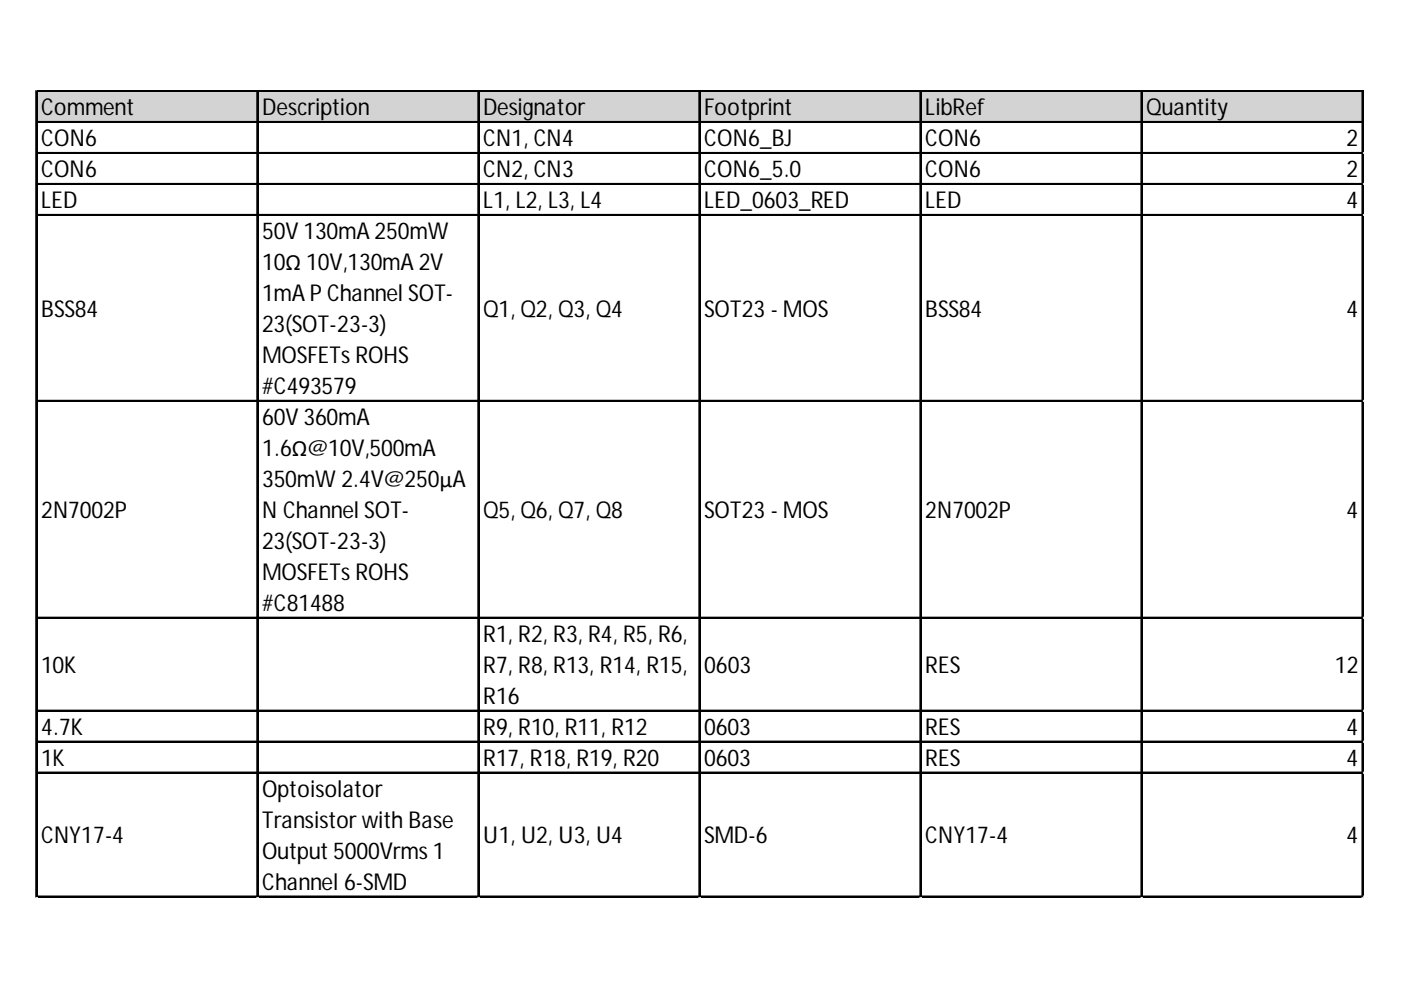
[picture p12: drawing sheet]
<svg xmlns="http://www.w3.org/2000/svg" width="297mm" height="210mm" viewBox="0 0 297 210" stroke-linecap="round" stroke-linejoin="round" font-family="sans-serif">
<defs><g id="words">
<g font-size="4.9">
<text x="8.7" y="24.4">Comment</text>
<text x="55.6" y="24.4">Description</text>
<text x="102.4" y="24.4">Designator</text>
<text x="149.3" y="24.4">Footprint</text>
<text x="196.2" y="24.4">LibRef</text>
<text x="243" y="24.4">Quantity</text>
<text x="8.7" y="31">CON6</text>
<text x="102.4" y="31">CN1, CN4</text>
<text x="149.3" y="31">CON6_BJ</text>
<text x="196.2" y="31">CON6</text>
<text x="285.5" y="31">2</text>
<text x="8.7" y="37.6">CON6</text>
<text x="102.4" y="37.6">CN2, CN3</text>
<text x="149.3" y="37.6">CON6_5.0</text>
<text x="196.2" y="37.6">CON6</text>
<text x="285.5" y="37.6">2</text>
<text x="8.7" y="44.2">LED</text>
<text x="102.4" y="44.2">L1, L2, L3, L4</text>
<text x="149.3" y="44.2">LED_0603_RED</text>
<text x="196.2" y="44.2">LED</text>
<text x="285.5" y="44.2">4</text>
<text x="55.6" y="50.7">50V 130mA 250mW</text>
<text x="55.6" y="57.3">10Ω 10V,130mA 2V</text>
<text x="55.6" y="63.9">1mA P Channel SOT-</text>
<text x="8.7" y="67.1">BSS84</text>
<text x="55.6" y="70.4">23(SOT-23-3)</text>
<text x="102.4" y="67.1">Q1, Q2, Q3, Q4</text>
<text x="149.3" y="67.1">SOT23 - MOS</text>
<text x="196.2" y="67.1">BSS84</text>
<text x="285.5" y="67.1">4</text>
<text x="55.6" y="77">MOSFETs ROHS</text>
<text x="55.6" y="83.6">#C493579</text>
<text x="55.6" y="90.1">60V 360mA</text>
<text x="55.6" y="96.7">1.6Ω@10V,500mA</text>
<text x="55.6" y="103.3">350mW 2.4V@250μA</text>
<text x="8.7" y="109.8">2N7002P</text>
<text x="55.6" y="109.8">N Channel SOT-</text>
<text x="102.4" y="109.8">Q5, Q6, Q7, Q8</text>
<text x="149.3" y="109.8">SOT23 - MOS</text>
<text x="196.2" y="109.8">2N7002P</text>
<text x="285.5" y="109.8">4</text>
<text x="55.6" y="116.4">23(SOT-23-3)</text>
<text x="55.6" y="123">MOSFETs ROHS</text>
<text x="55.6" y="129.6">#C81488</text>
<text x="102.4" y="136.1">R1, R2, R3, R4, R5, R6,</text>
<text x="8.7" y="142.7">10K</text>
<text x="102.4" y="142.7">R7, R8, R13, R14, R15,</text>
<text x="149.3" y="142.7">0603</text>
<text x="196.2" y="142.7">RES</text>
<text x="283" y="142.7">12</text>
<text x="102.4" y="149.3">R16</text>
<text x="8.7" y="155.8">4.7K</text>
<text x="102.4" y="155.8">R9, R10, R11, R12</text>
<text x="149.3" y="155.8">0603</text>
<text x="196.2" y="155.8">RES</text>
<text x="285.5" y="155.8">4</text>
<text x="8.7" y="162.4">1K</text>
<text x="102.4" y="162.4">R17, R18, R19, R20</text>
<text x="149.3" y="162.4">0603</text>
<text x="196.2" y="162.4">RES</text>
<text x="285.5" y="162.4">4</text>
<text x="55.6" y="169">Optoisolator</text>
<text x="8.7" y="178.8">CNY17-4</text>
<text x="55.6" y="175.5">Transistorwith Base</text>
<text x="102.4" y="178.8">U1, U2, U3, U4</text>
<text x="149.3" y="178.8">SMD-6</text>
<text x="196.2" y="178.8">CNY17-4</text>
<text x="285.5" y="178.8">4</text>
<text x="55.6" y="182.1">Output 5000Vrms 1</text>
<text x="55.6" y="188.7">Channel 6-SMD</text>
</g>
</g></defs>
<path d="M7.8 19.4h281.3v6.7h-281.3z" fill="#d3d3d3"/>
<g fill="none" stroke="#000" stroke-width=".27">
<path d="M7.6 19.2v171.1M7.7 19.2v171.1M7.9 19.2h281.2M7.9 19.3h281.2M54.5 19.5v170.8M54.6 19.5v170.8M101.3 19.5v170.8M101.5 19.5v170.8M148.2 19.5v170.8M148.3 19.5v170.8M195.1 19.5v170.8M195.2 19.5v170.8"/>
<path d="M241.9 19.5v170.8M242.1 19.5v170.8M288.8 19.5v170.8M288.9 19.5v170.8M7.9 25.8h281.2M7.9 25.9h281.2M7.9 32.3h281.2M7.9 32.5h281.2M7.9 38.9h281.2M7.9 39.1h281.2M7.9 45.5h281.2M7.9 45.6h281.2"/>
<path d="M7.9 84.9h281.2M7.9 85h281.2M7.9 130.9h281.2M7.9 131h281.2M7.9 150.6h281.2M7.9 150.7h281.2M7.9 157.2h281.2M7.9 157.3h281.2M7.9 163.7h281.2M7.9 163.9h281.2M7.9 190h281.2M7.9 190.1h281.2"/>
</g>
<path d="M7.6 190.3h.1" fill="none" stroke="#d4d4d4" stroke-width=".27"/>
<path d="M7.6 190.3h.3z" fill="#d4d4d4"/>
<path d="M54.5 190.3h.1" fill="none" stroke="#d4d4d4" stroke-width=".27"/>
<path d="M54.5 190.3h.2z" fill="#d4d4d4"/>
<path d="M101.3 190.3h.1" fill="none" stroke="#d4d4d4" stroke-width=".27"/>
<path d="M101.3 190.3h.3z" fill="#d4d4d4"/>
<path d="M148.2 190.3h.1" fill="none" stroke="#d4d4d4" stroke-width=".27"/>
<path d="M148.2 190.3h.3z" fill="#d4d4d4"/>
<path d="M195.1 190.3h.1" fill="none" stroke="#d4d4d4" stroke-width=".27"/>
<path d="M195.1 190.3h.2z" fill="#d4d4d4"/>
<path d="M241.9 190.3h.1" fill="none" stroke="#d4d4d4" stroke-width=".27"/>
<path d="M241.9 190.3h.3z" fill="#d4d4d4"/>
<path d="M288.8 190.3h.1" fill="none" stroke="#d4d4d4" stroke-width=".27"/>
<path d="M288.8 190.3h.3z" fill="#d4d4d4"/>
<path d="M289.1 32.3h.1" fill="none" stroke="#d4d4d4" stroke-width=".27"/>
<path d="M289.1 32.3v.3z" fill="#d4d4d4"/>
<path d="M289.1 38.9h.1" fill="none" stroke="#d4d4d4" stroke-width=".27"/>
<path d="M289.1 38.9v.3z" fill="#d4d4d4"/>
<path d="M289.1 45.5h.1" fill="none" stroke="#d4d4d4" stroke-width=".27"/>
<path d="M289.1 45.5v.3z" fill="#d4d4d4"/>
<path d="M289.1 84.9h.1" fill="none" stroke="#d4d4d4" stroke-width=".27"/>
<path d="M289.1 84.9v.3z" fill="#d4d4d4"/>
<path d="M289.1 130.9h.1" fill="none" stroke="#d4d4d4" stroke-width=".27"/>
<path d="M289.1 130.9v.3z" fill="#d4d4d4"/>
<path d="M289.1 150.6h.1" fill="none" stroke="#d4d4d4" stroke-width=".27"/>
<path d="M289.1 150.6v.3z" fill="#d4d4d4"/>
<path d="M289.1 157.2h.1" fill="none" stroke="#d4d4d4" stroke-width=".27"/>
<path d="M289.1 157.2v.2z" fill="#d4d4d4"/>
<path d="M289.1 163.7h.1" fill="none" stroke="#d4d4d4" stroke-width=".27"/>
<path d="M289.1 163.7v.3z" fill="#d4d4d4"/>
<path d="M289.1 190h.1" fill="none" stroke="#d4d4d4" stroke-width=".27"/>
<path d="M289.1 190v.3z" fill="#d4d4d4"/>
<use href="#words"/>
</svg>
